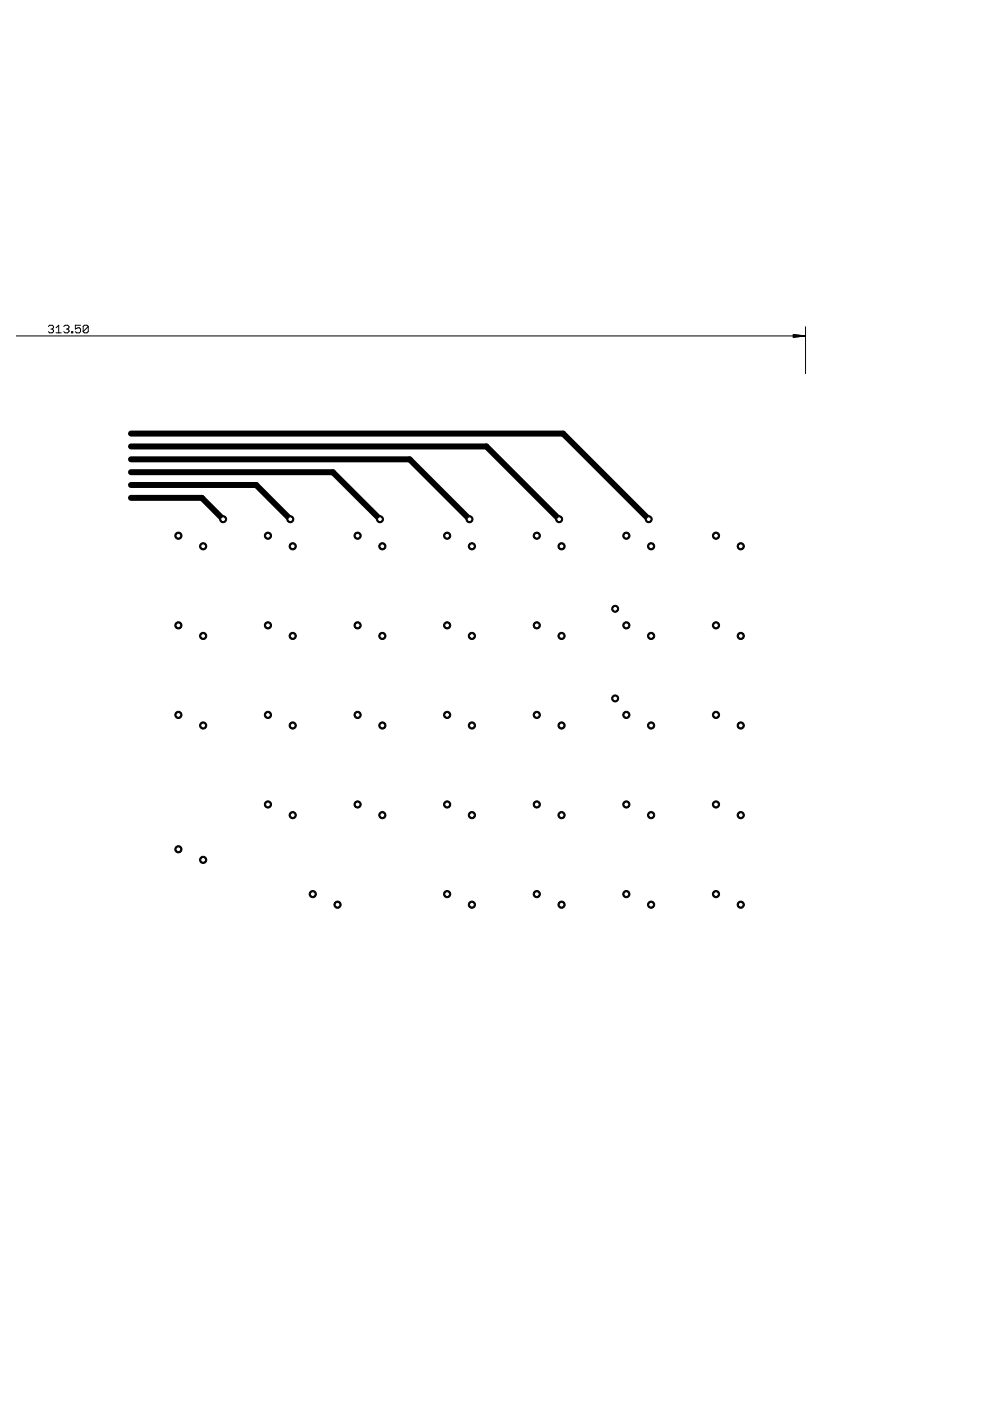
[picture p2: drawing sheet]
<svg xmlns="http://www.w3.org/2000/svg" width="210mm" height="297mm" viewBox="0 0 210 297" stroke-linecap="round" stroke-linejoin="round" font-family="sans-serif">
<g fill="none" stroke="#000" stroke-width=".21">
<path d="M3.4 71.2h167.3M10.3 69.2l.2-.2h.6l.2 .2v.3l-.2 .3M10.8 69.8h.3M11.1 69.8l.2 .2v.3l-.2 .3h-.6l-.2-.3M11.9 70.6h1.1M11.9 69.5l.5-.5v1.6M13.5 69.2l.3-.2h.6l.2 .2v.3l-.2 .3M14.1 69.8h.3M14.4 69.8l.2 .2v.3l-.2 .3h-.6l-.3-.3M15.2 70.3h.2v.3h-.2zM17.1 69h-1.1v.8l.5-.3h.3l.3 .3v.5l-.3 .3h-.5l-.3-.3M18.7 69.2l-.3-.2h-.5l-.3 .2v1.1"/>
<path d="M18.7 69.2v1.1l-.3 .3h-.5l-.3-.3M18.7 69.2l-1.1 1.1M168.2 70.9l2.5 .3-2.5 .3zM168.2 71.1l2.5 .1M168.2 71l2.5 .2M170.7 71.2l-2.5 .2M170.7 71.2l-2.5 .3M170.8 69.3v9.9"/>
</g>
<path d="M27.8 97.4h59l12.7 12.7M27.8 94.7h75.3l15.5 15.4M27.8 91.9h91.6l18.1 18.2M27.8 102.8h26.5l7.3 7.3M27.8 105.6h15l4.5 4.5M27.8 100.1h42.8l10 10" fill="none" stroke="#000" stroke-width="1.3"/>
<circle cx="37.8" cy="113.6" r=".76" fill="#000" stroke="#000" stroke-width=".21"/>
<circle cx="37.8" cy="113.6" r=".51" fill="#fff" stroke="#000" stroke-width=".21"/>
<circle cx="43.1" cy="115.8" r=".76" fill="#000" stroke="#000" stroke-width=".21"/>
<circle cx="43.1" cy="115.8" r=".51" fill="#fff" stroke="#000" stroke-width=".21"/>
<circle cx="56.8" cy="113.6" r=".76" fill="#000" stroke="#000" stroke-width=".21"/>
<circle cx="56.8" cy="113.6" r=".51" fill="#fff" stroke="#000" stroke-width=".21"/>
<circle cx="62.1" cy="115.8" r=".76" fill="#000" stroke="#000" stroke-width=".21"/>
<circle cx="62.1" cy="115.8" r=".51" fill="#fff" stroke="#000" stroke-width=".21"/>
<circle cx="75.8" cy="113.6" r=".76" fill="#000" stroke="#000" stroke-width=".21"/>
<circle cx="75.8" cy="113.6" r=".51" fill="#fff" stroke="#000" stroke-width=".21"/>
<circle cx="81.1" cy="115.8" r=".76" fill="#000" stroke="#000" stroke-width=".21"/>
<circle cx="81.1" cy="115.8" r=".51" fill="#fff" stroke="#000" stroke-width=".21"/>
<circle cx="94.8" cy="113.6" r=".76" fill="#000" stroke="#000" stroke-width=".21"/>
<circle cx="94.8" cy="113.6" r=".51" fill="#fff" stroke="#000" stroke-width=".21"/>
<circle cx="100.1" cy="115.8" r=".76" fill="#000" stroke="#000" stroke-width=".21"/>
<circle cx="100.1" cy="115.8" r=".51" fill="#fff" stroke="#000" stroke-width=".21"/>
<circle cx="113.8" cy="113.6" r=".76" fill="#000" stroke="#000" stroke-width=".21"/>
<circle cx="113.8" cy="113.6" r=".51" fill="#fff" stroke="#000" stroke-width=".21"/>
<circle cx="119.1" cy="115.8" r=".76" fill="#000" stroke="#000" stroke-width=".21"/>
<circle cx="119.1" cy="115.8" r=".51" fill="#fff" stroke="#000" stroke-width=".21"/>
<circle cx="132.8" cy="113.6" r=".76" fill="#000" stroke="#000" stroke-width=".21"/>
<circle cx="132.8" cy="113.6" r=".51" fill="#fff" stroke="#000" stroke-width=".21"/>
<circle cx="138" cy="115.8" r=".76" fill="#000" stroke="#000" stroke-width=".21"/>
<circle cx="138" cy="115.8" r=".51" fill="#fff" stroke="#000" stroke-width=".21"/>
<circle cx="151.8" cy="113.6" r=".76" fill="#000" stroke="#000" stroke-width=".21"/>
<circle cx="151.8" cy="113.6" r=".51" fill="#fff" stroke="#000" stroke-width=".21"/>
<circle cx="157.1" cy="115.8" r=".76" fill="#000" stroke="#000" stroke-width=".21"/>
<circle cx="157.1" cy="115.8" r=".51" fill="#fff" stroke="#000" stroke-width=".21"/>
<circle cx="37.8" cy="132.6" r=".76" fill="#000" stroke="#000" stroke-width=".21"/>
<circle cx="37.8" cy="132.6" r=".51" fill="#fff" stroke="#000" stroke-width=".21"/>
<circle cx="43.1" cy="134.8" r=".76" fill="#000" stroke="#000" stroke-width=".21"/>
<circle cx="43.1" cy="134.8" r=".51" fill="#fff" stroke="#000" stroke-width=".21"/>
<circle cx="56.8" cy="132.6" r=".76" fill="#000" stroke="#000" stroke-width=".21"/>
<circle cx="56.8" cy="132.6" r=".51" fill="#fff" stroke="#000" stroke-width=".21"/>
<circle cx="62.1" cy="134.8" r=".76" fill="#000" stroke="#000" stroke-width=".21"/>
<circle cx="62.1" cy="134.8" r=".51" fill="#fff" stroke="#000" stroke-width=".21"/>
<circle cx="75.8" cy="132.6" r=".76" fill="#000" stroke="#000" stroke-width=".21"/>
<circle cx="75.8" cy="132.6" r=".51" fill="#fff" stroke="#000" stroke-width=".21"/>
<circle cx="81.1" cy="134.8" r=".76" fill="#000" stroke="#000" stroke-width=".21"/>
<circle cx="81.1" cy="134.8" r=".51" fill="#fff" stroke="#000" stroke-width=".21"/>
<circle cx="94.8" cy="132.6" r=".76" fill="#000" stroke="#000" stroke-width=".21"/>
<circle cx="94.8" cy="132.6" r=".51" fill="#fff" stroke="#000" stroke-width=".21"/>
<circle cx="100.1" cy="134.8" r=".76" fill="#000" stroke="#000" stroke-width=".21"/>
<circle cx="100.1" cy="134.8" r=".51" fill="#fff" stroke="#000" stroke-width=".21"/>
<circle cx="113.8" cy="132.6" r=".76" fill="#000" stroke="#000" stroke-width=".21"/>
<circle cx="113.8" cy="132.6" r=".51" fill="#fff" stroke="#000" stroke-width=".21"/>
<circle cx="119.1" cy="134.8" r=".76" fill="#000" stroke="#000" stroke-width=".21"/>
<circle cx="119.1" cy="134.8" r=".51" fill="#fff" stroke="#000" stroke-width=".21"/>
<circle cx="132.8" cy="132.6" r=".76" fill="#000" stroke="#000" stroke-width=".21"/>
<circle cx="132.8" cy="132.6" r=".51" fill="#fff" stroke="#000" stroke-width=".21"/>
<circle cx="138" cy="134.8" r=".76" fill="#000" stroke="#000" stroke-width=".21"/>
<circle cx="138" cy="134.8" r=".51" fill="#fff" stroke="#000" stroke-width=".21"/>
<circle cx="37.8" cy="151.6" r=".76" fill="#000" stroke="#000" stroke-width=".21"/>
<circle cx="37.8" cy="151.6" r=".51" fill="#fff" stroke="#000" stroke-width=".21"/>
<circle cx="43.1" cy="153.8" r=".76" fill="#000" stroke="#000" stroke-width=".21"/>
<circle cx="43.1" cy="153.8" r=".51" fill="#fff" stroke="#000" stroke-width=".21"/>
<circle cx="56.8" cy="151.6" r=".76" fill="#000" stroke="#000" stroke-width=".21"/>
<circle cx="56.8" cy="151.6" r=".51" fill="#fff" stroke="#000" stroke-width=".21"/>
<circle cx="62.1" cy="153.8" r=".76" fill="#000" stroke="#000" stroke-width=".21"/>
<circle cx="62.1" cy="153.8" r=".51" fill="#fff" stroke="#000" stroke-width=".21"/>
<circle cx="75.8" cy="151.6" r=".76" fill="#000" stroke="#000" stroke-width=".21"/>
<circle cx="75.8" cy="151.6" r=".51" fill="#fff" stroke="#000" stroke-width=".21"/>
<circle cx="81.1" cy="153.8" r=".76" fill="#000" stroke="#000" stroke-width=".21"/>
<circle cx="81.1" cy="153.8" r=".51" fill="#fff" stroke="#000" stroke-width=".21"/>
<circle cx="94.8" cy="151.6" r=".76" fill="#000" stroke="#000" stroke-width=".21"/>
<circle cx="94.8" cy="151.6" r=".51" fill="#fff" stroke="#000" stroke-width=".21"/>
<circle cx="100.1" cy="153.8" r=".76" fill="#000" stroke="#000" stroke-width=".21"/>
<circle cx="100.1" cy="153.8" r=".51" fill="#fff" stroke="#000" stroke-width=".21"/>
<circle cx="113.8" cy="151.6" r=".76" fill="#000" stroke="#000" stroke-width=".21"/>
<circle cx="113.8" cy="151.6" r=".51" fill="#fff" stroke="#000" stroke-width=".21"/>
<circle cx="119.1" cy="153.8" r=".76" fill="#000" stroke="#000" stroke-width=".21"/>
<circle cx="119.1" cy="153.8" r=".51" fill="#fff" stroke="#000" stroke-width=".21"/>
<circle cx="132.8" cy="151.6" r=".76" fill="#000" stroke="#000" stroke-width=".21"/>
<circle cx="132.8" cy="151.6" r=".51" fill="#fff" stroke="#000" stroke-width=".21"/>
<circle cx="138" cy="153.8" r=".76" fill="#000" stroke="#000" stroke-width=".21"/>
<circle cx="138" cy="153.8" r=".51" fill="#fff" stroke="#000" stroke-width=".21"/>
<circle cx="151.8" cy="151.6" r=".76" fill="#000" stroke="#000" stroke-width=".21"/>
<circle cx="151.8" cy="151.6" r=".51" fill="#fff" stroke="#000" stroke-width=".21"/>
<circle cx="157.1" cy="153.8" r=".76" fill="#000" stroke="#000" stroke-width=".21"/>
<circle cx="157.1" cy="153.8" r=".51" fill="#fff" stroke="#000" stroke-width=".21"/>
<circle cx="37.8" cy="180.1" r=".76" fill="#000" stroke="#000" stroke-width=".21"/>
<circle cx="37.8" cy="180.1" r=".51" fill="#fff" stroke="#000" stroke-width=".21"/>
<circle cx="43.1" cy="182.3" r=".76" fill="#000" stroke="#000" stroke-width=".21"/>
<circle cx="43.1" cy="182.3" r=".51" fill="#fff" stroke="#000" stroke-width=".21"/>
<circle cx="56.8" cy="170.6" r=".76" fill="#000" stroke="#000" stroke-width=".21"/>
<circle cx="56.8" cy="170.6" r=".51" fill="#fff" stroke="#000" stroke-width=".21"/>
<circle cx="62.1" cy="172.8" r=".76" fill="#000" stroke="#000" stroke-width=".21"/>
<circle cx="62.1" cy="172.8" r=".51" fill="#fff" stroke="#000" stroke-width=".21"/>
<circle cx="75.8" cy="170.6" r=".76" fill="#000" stroke="#000" stroke-width=".21"/>
<circle cx="75.8" cy="170.6" r=".51" fill="#fff" stroke="#000" stroke-width=".21"/>
<circle cx="81.1" cy="172.8" r=".76" fill="#000" stroke="#000" stroke-width=".21"/>
<circle cx="81.1" cy="172.8" r=".51" fill="#fff" stroke="#000" stroke-width=".21"/>
<circle cx="94.8" cy="170.6" r=".76" fill="#000" stroke="#000" stroke-width=".21"/>
<circle cx="94.8" cy="170.6" r=".51" fill="#fff" stroke="#000" stroke-width=".21"/>
<circle cx="100.1" cy="172.8" r=".76" fill="#000" stroke="#000" stroke-width=".21"/>
<circle cx="100.1" cy="172.8" r=".51" fill="#fff" stroke="#000" stroke-width=".21"/>
<circle cx="113.8" cy="170.6" r=".76" fill="#000" stroke="#000" stroke-width=".21"/>
<circle cx="113.8" cy="170.6" r=".51" fill="#fff" stroke="#000" stroke-width=".21"/>
<circle cx="119.1" cy="172.8" r=".76" fill="#000" stroke="#000" stroke-width=".21"/>
<circle cx="119.1" cy="172.8" r=".51" fill="#fff" stroke="#000" stroke-width=".21"/>
<circle cx="151.8" cy="170.6" r=".76" fill="#000" stroke="#000" stroke-width=".21"/>
<circle cx="151.8" cy="170.6" r=".51" fill="#fff" stroke="#000" stroke-width=".21"/>
<circle cx="157.1" cy="172.8" r=".76" fill="#000" stroke="#000" stroke-width=".21"/>
<circle cx="157.1" cy="172.8" r=".51" fill="#fff" stroke="#000" stroke-width=".21"/>
<circle cx="66.3" cy="189.6" r=".76" fill="#000" stroke="#000" stroke-width=".21"/>
<circle cx="66.3" cy="189.6" r=".51" fill="#fff" stroke="#000" stroke-width=".21"/>
<circle cx="71.6" cy="191.8" r=".76" fill="#000" stroke="#000" stroke-width=".21"/>
<circle cx="71.6" cy="191.8" r=".51" fill="#fff" stroke="#000" stroke-width=".21"/>
<circle cx="94.8" cy="189.6" r=".76" fill="#000" stroke="#000" stroke-width=".21"/>
<circle cx="94.8" cy="189.6" r=".51" fill="#fff" stroke="#000" stroke-width=".21"/>
<circle cx="100.1" cy="191.8" r=".76" fill="#000" stroke="#000" stroke-width=".21"/>
<circle cx="100.1" cy="191.8" r=".51" fill="#fff" stroke="#000" stroke-width=".21"/>
<circle cx="113.8" cy="189.6" r=".76" fill="#000" stroke="#000" stroke-width=".21"/>
<circle cx="113.8" cy="189.6" r=".51" fill="#fff" stroke="#000" stroke-width=".21"/>
<circle cx="119.1" cy="191.8" r=".76" fill="#000" stroke="#000" stroke-width=".21"/>
<circle cx="119.1" cy="191.8" r=".51" fill="#fff" stroke="#000" stroke-width=".21"/>
<circle cx="132.8" cy="189.6" r=".76" fill="#000" stroke="#000" stroke-width=".21"/>
<circle cx="132.8" cy="189.6" r=".51" fill="#fff" stroke="#000" stroke-width=".21"/>
<circle cx="138" cy="191.8" r=".76" fill="#000" stroke="#000" stroke-width=".21"/>
<circle cx="138" cy="191.8" r=".51" fill="#fff" stroke="#000" stroke-width=".21"/>
<circle cx="151.8" cy="189.6" r=".76" fill="#000" stroke="#000" stroke-width=".21"/>
<circle cx="151.8" cy="189.6" r=".51" fill="#fff" stroke="#000" stroke-width=".21"/>
<circle cx="157.1" cy="191.8" r=".76" fill="#000" stroke="#000" stroke-width=".21"/>
<circle cx="157.1" cy="191.8" r=".51" fill="#fff" stroke="#000" stroke-width=".21"/>
<circle cx="151.8" cy="132.6" r=".76" fill="#000" stroke="#000" stroke-width=".21"/>
<circle cx="151.8" cy="132.6" r=".51" fill="#fff" stroke="#000" stroke-width=".21"/>
<circle cx="157.1" cy="134.8" r=".76" fill="#000" stroke="#000" stroke-width=".21"/>
<circle cx="157.1" cy="134.8" r=".51" fill="#fff" stroke="#000" stroke-width=".21"/>
<circle cx="132.8" cy="170.6" r=".76" fill="#000" stroke="#000" stroke-width=".21"/>
<circle cx="132.8" cy="170.6" r=".51" fill="#fff" stroke="#000" stroke-width=".21"/>
<circle cx="138" cy="172.8" r=".76" fill="#000" stroke="#000" stroke-width=".21"/>
<circle cx="138" cy="172.8" r=".51" fill="#fff" stroke="#000" stroke-width=".21"/>
<circle cx="61.6" cy="110.1" r=".74" fill="#000" stroke="#000" stroke-width=".21"/>
<circle cx="61.6" cy="110.1" r=".51" fill="#fff" stroke="#000" stroke-width=".21"/>
<circle cx="99.5" cy="110.1" r=".74" fill="#000" stroke="#000" stroke-width=".21"/>
<circle cx="99.5" cy="110.1" r=".51" fill="#fff" stroke="#000" stroke-width=".21"/>
<circle cx="130.4" cy="148.1" r=".74" fill="#000" stroke="#000" stroke-width=".21"/>
<circle cx="130.4" cy="148.1" r=".51" fill="#fff" stroke="#000" stroke-width=".21"/>
<circle cx="118.6" cy="110.1" r=".74" fill="#000" stroke="#000" stroke-width=".21"/>
<circle cx="118.6" cy="110.1" r=".51" fill="#fff" stroke="#000" stroke-width=".21"/>
<circle cx="130.4" cy="129.1" r=".74" fill="#000" stroke="#000" stroke-width=".21"/>
<circle cx="130.4" cy="129.1" r=".51" fill="#fff" stroke="#000" stroke-width=".21"/>
<circle cx="47.3" cy="110.1" r=".74" fill="#000" stroke="#000" stroke-width=".21"/>
<circle cx="47.3" cy="110.1" r=".51" fill="#fff" stroke="#000" stroke-width=".21"/>
<circle cx="80.6" cy="110.1" r=".74" fill="#000" stroke="#000" stroke-width=".21"/>
<circle cx="80.6" cy="110.1" r=".51" fill="#fff" stroke="#000" stroke-width=".21"/>
<circle cx="137.5" cy="110.1" r=".74" fill="#000" stroke="#000" stroke-width=".21"/>
<circle cx="137.5" cy="110.1" r=".51" fill="#fff" stroke="#000" stroke-width=".21"/>
</svg>
